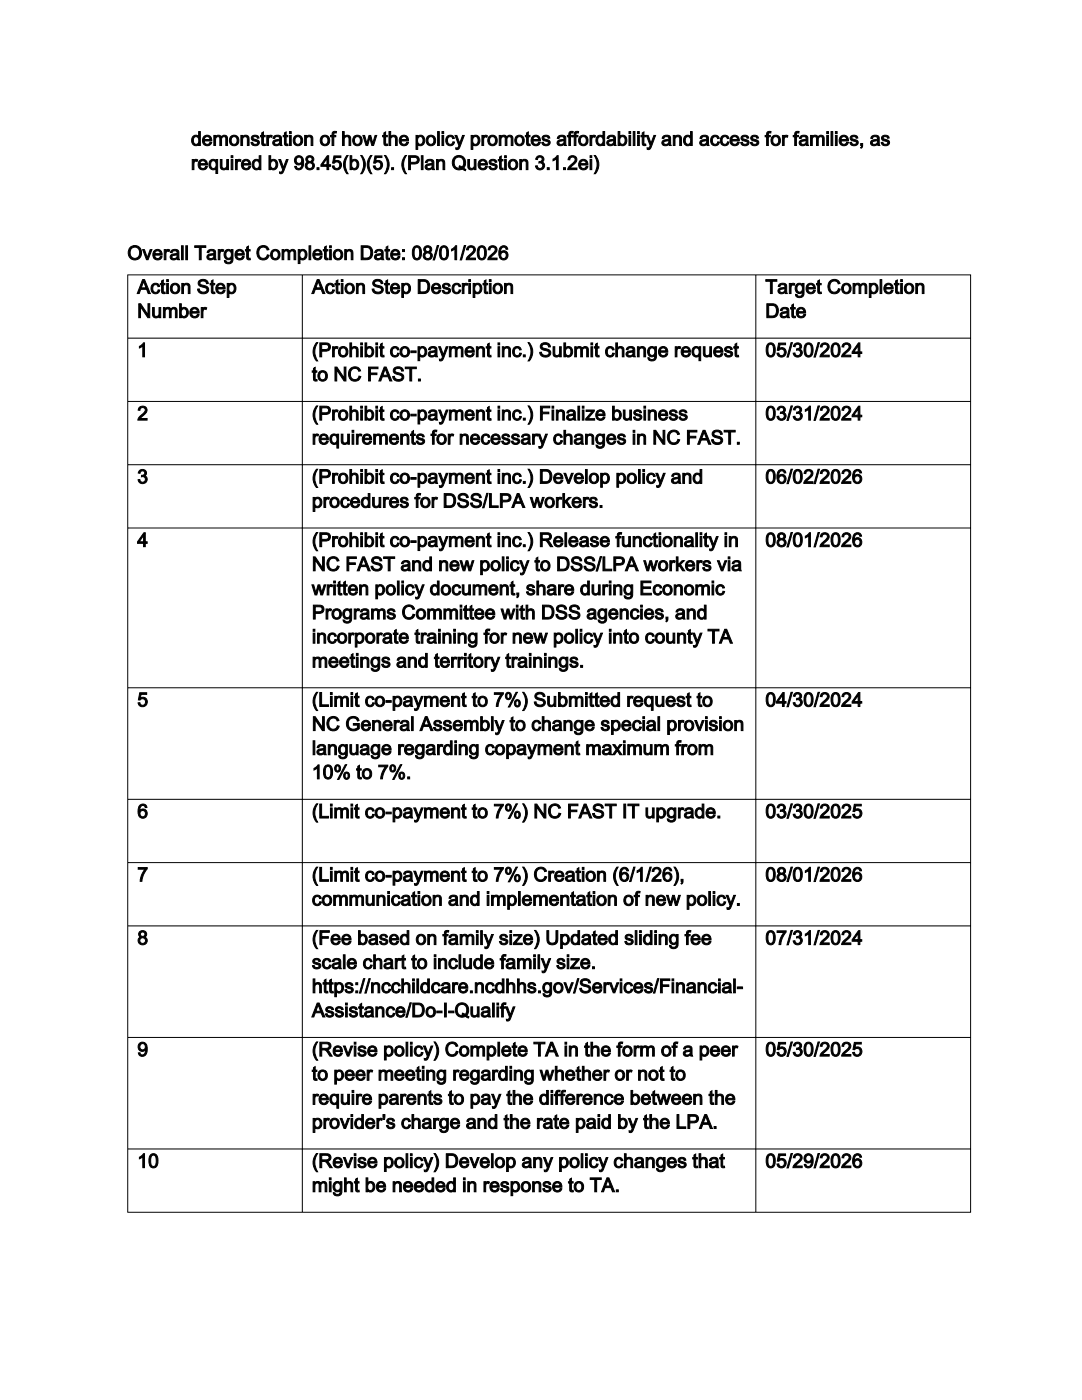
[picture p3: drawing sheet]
<svg xmlns="http://www.w3.org/2000/svg" width="216mm" height="279mm" viewBox="0 0 216 279" stroke-linecap="round" stroke-linejoin="round" font-family="sans-serif">
<defs><g id="words">
<g font-size="3.9">
<text x="38.1" y="29">demonstration of how the policy promotes affordability and access for families, as</text>
<text x="38.1" y="33.9">required by 98.45(b)(5). (Plan Question 3.1.2ei)</text>
<text x="25.4" y="51.8">Overall Target Completion Date: 08/01/2026</text>
<text x="27.4" y="58.6">Action Step</text>
<text x="62.2" y="58.6">Action Step Description</text>
<text x="152.7" y="58.6">Target Completion</text>
<text x="27.4" y="63.4">Number</text>
<text x="152.7" y="63.4">Date</text>
<text x="27.4" y="71.2">1</text>
<text x="62.2" y="71.2">(Prohibit co-payment inc.) Submit change request</text>
<text x="152.7" y="71.2">05/30/2024</text>
<text x="62.2" y="76">to NC FAST.</text>
<text x="27.4" y="83.8">2</text>
<text x="62.2" y="83.8">(Prohibit co-payment inc.) Finalize business</text>
<text x="152.7" y="83.8">03/31/2024</text>
<text x="62.2" y="88.7">requirements for necessary changes in NC FAST.</text>
<text x="27.4" y="96.5">3</text>
<text x="62.2" y="96.5">(Prohibit co-payment inc.) Develop policy and</text>
<text x="62.2" y="101.3">procedures for DSS/LPA workers.</text>
<text x="152.7" y="96.5">06/02/2026</text>
<text x="27.4" y="109.1">4</text>
<text x="62.2" y="109.1">(Prohibit co-payment inc.) Release functionality in</text>
<text x="62.2" y="113.9">NC FAST and new policy to DSS/LPA workers via</text>
<text x="152.7" y="109.1">08/01/2026</text>
<text x="62.2" y="118.7">written policy document, share during Economic</text>
<text x="62.2" y="123.5">Programs Committee with DSS agencies, and</text>
<text x="62.2" y="128.4">incorporate training for new policy into county TA</text>
<text x="62.2" y="133.2">meetings and territory trainings.</text>
<text x="27.4" y="141">5</text>
<text x="62.2" y="141">(Limit co-payment to 7%) Submitted request to</text>
<text x="152.7" y="141">04/30/2024</text>
<text x="62.2" y="145.8">NC General Assembly to change special provision</text>
<text x="62.2" y="150.6">language regarding copayment maximum from</text>
<text x="62.2" y="155.4">10% to 7%.</text>
<text x="27.4" y="163.3">6</text>
<text x="62.2" y="163.3">(Limit co-payment to 7%) NC FAST IT upgrade.</text>
<text x="152.7" y="163.3">03/30/2025</text>
<text x="27.4" y="175.9">7</text>
<text x="62.2" y="175.9">(Limit co-payment to 7%) Creation (6/1/26),</text>
<text x="152.7" y="175.9">08/01/2026</text>
<text x="62.2" y="180.7">communication and implementation of new policy.</text>
<text x="27.4" y="188.5">8</text>
<text x="62.2" y="188.5">(Fee based on family size) Updated sliding fee</text>
<text x="152.7" y="188.5">07/31/2024</text>
<text x="62.2" y="193.3">scale chart to include family size.</text>
<text x="62.2" y="198.1">https://ncchildcare.ncdhhs.gov/Services/Financial-</text>
<text x="62.2" y="203">Assistance/Do-I-Qualify</text>
<text x="27.4" y="210.8">9</text>
<text x="62.2" y="210.8">(Revise policy) Complete TA in the form of a peer</text>
<text x="62.2" y="215.6">to peer meeting regarding whether or not to</text>
<text x="152.7" y="210.8">05/30/2025</text>
<text x="62.2" y="220.4">require parents to pay the difference between the</text>
<text x="62.2" y="225.2">provider's charge and the rate paid by the LPA.</text>
<text x="27.4" y="233">10</text>
<text x="62.2" y="233">(Revise policy) Develop any policy changes that</text>
<text x="152.7" y="233">05/29/2026</text>
<text x="62.2" y="237.8">might be needed in response to TA.</text>
</g>
</g></defs>
<g fill="none" stroke="#000" stroke-width=".2">
<path d="M25.4 54.9h168.4M25.5 54.9v186.9M60.3 54.9v12.5M150.8 54.9v12.5M193.7 54.9v186.9M25.6 67.5h168M60.3 67.6v12.4M150.8 67.6v12.4M25.6 80.1h168M25.6 92.7h168M60.3 80.2v12.5M60.3 92.8v12.5"/>
<path d="M150.8 80.2v12.5M150.8 92.8v12.5M25.6 105.4h168M60.3 105.5v31.7M150.8 105.5v31.7M25.6 137.3h168M60.3 137.4v22M150.8 137.4v22M25.6 159.5h168M60.3 159.6v12.5M150.8 159.6v12.5M25.6 172.2h168"/>
<path d="M60.3 172.2v12.5M150.8 172.2v12.5M25.6 184.8h168M60.3 184.9v22.1M150.8 184.9v22.1M25.6 207h168M60.3 207.1v22.1M150.8 207.1v22.1M25.6 229.3h168M60.3 229.4v12.4M150.8 229.4v12.4M25.4 241.9h168.4"/>
</g>
<use href="#words"/>
</svg>
